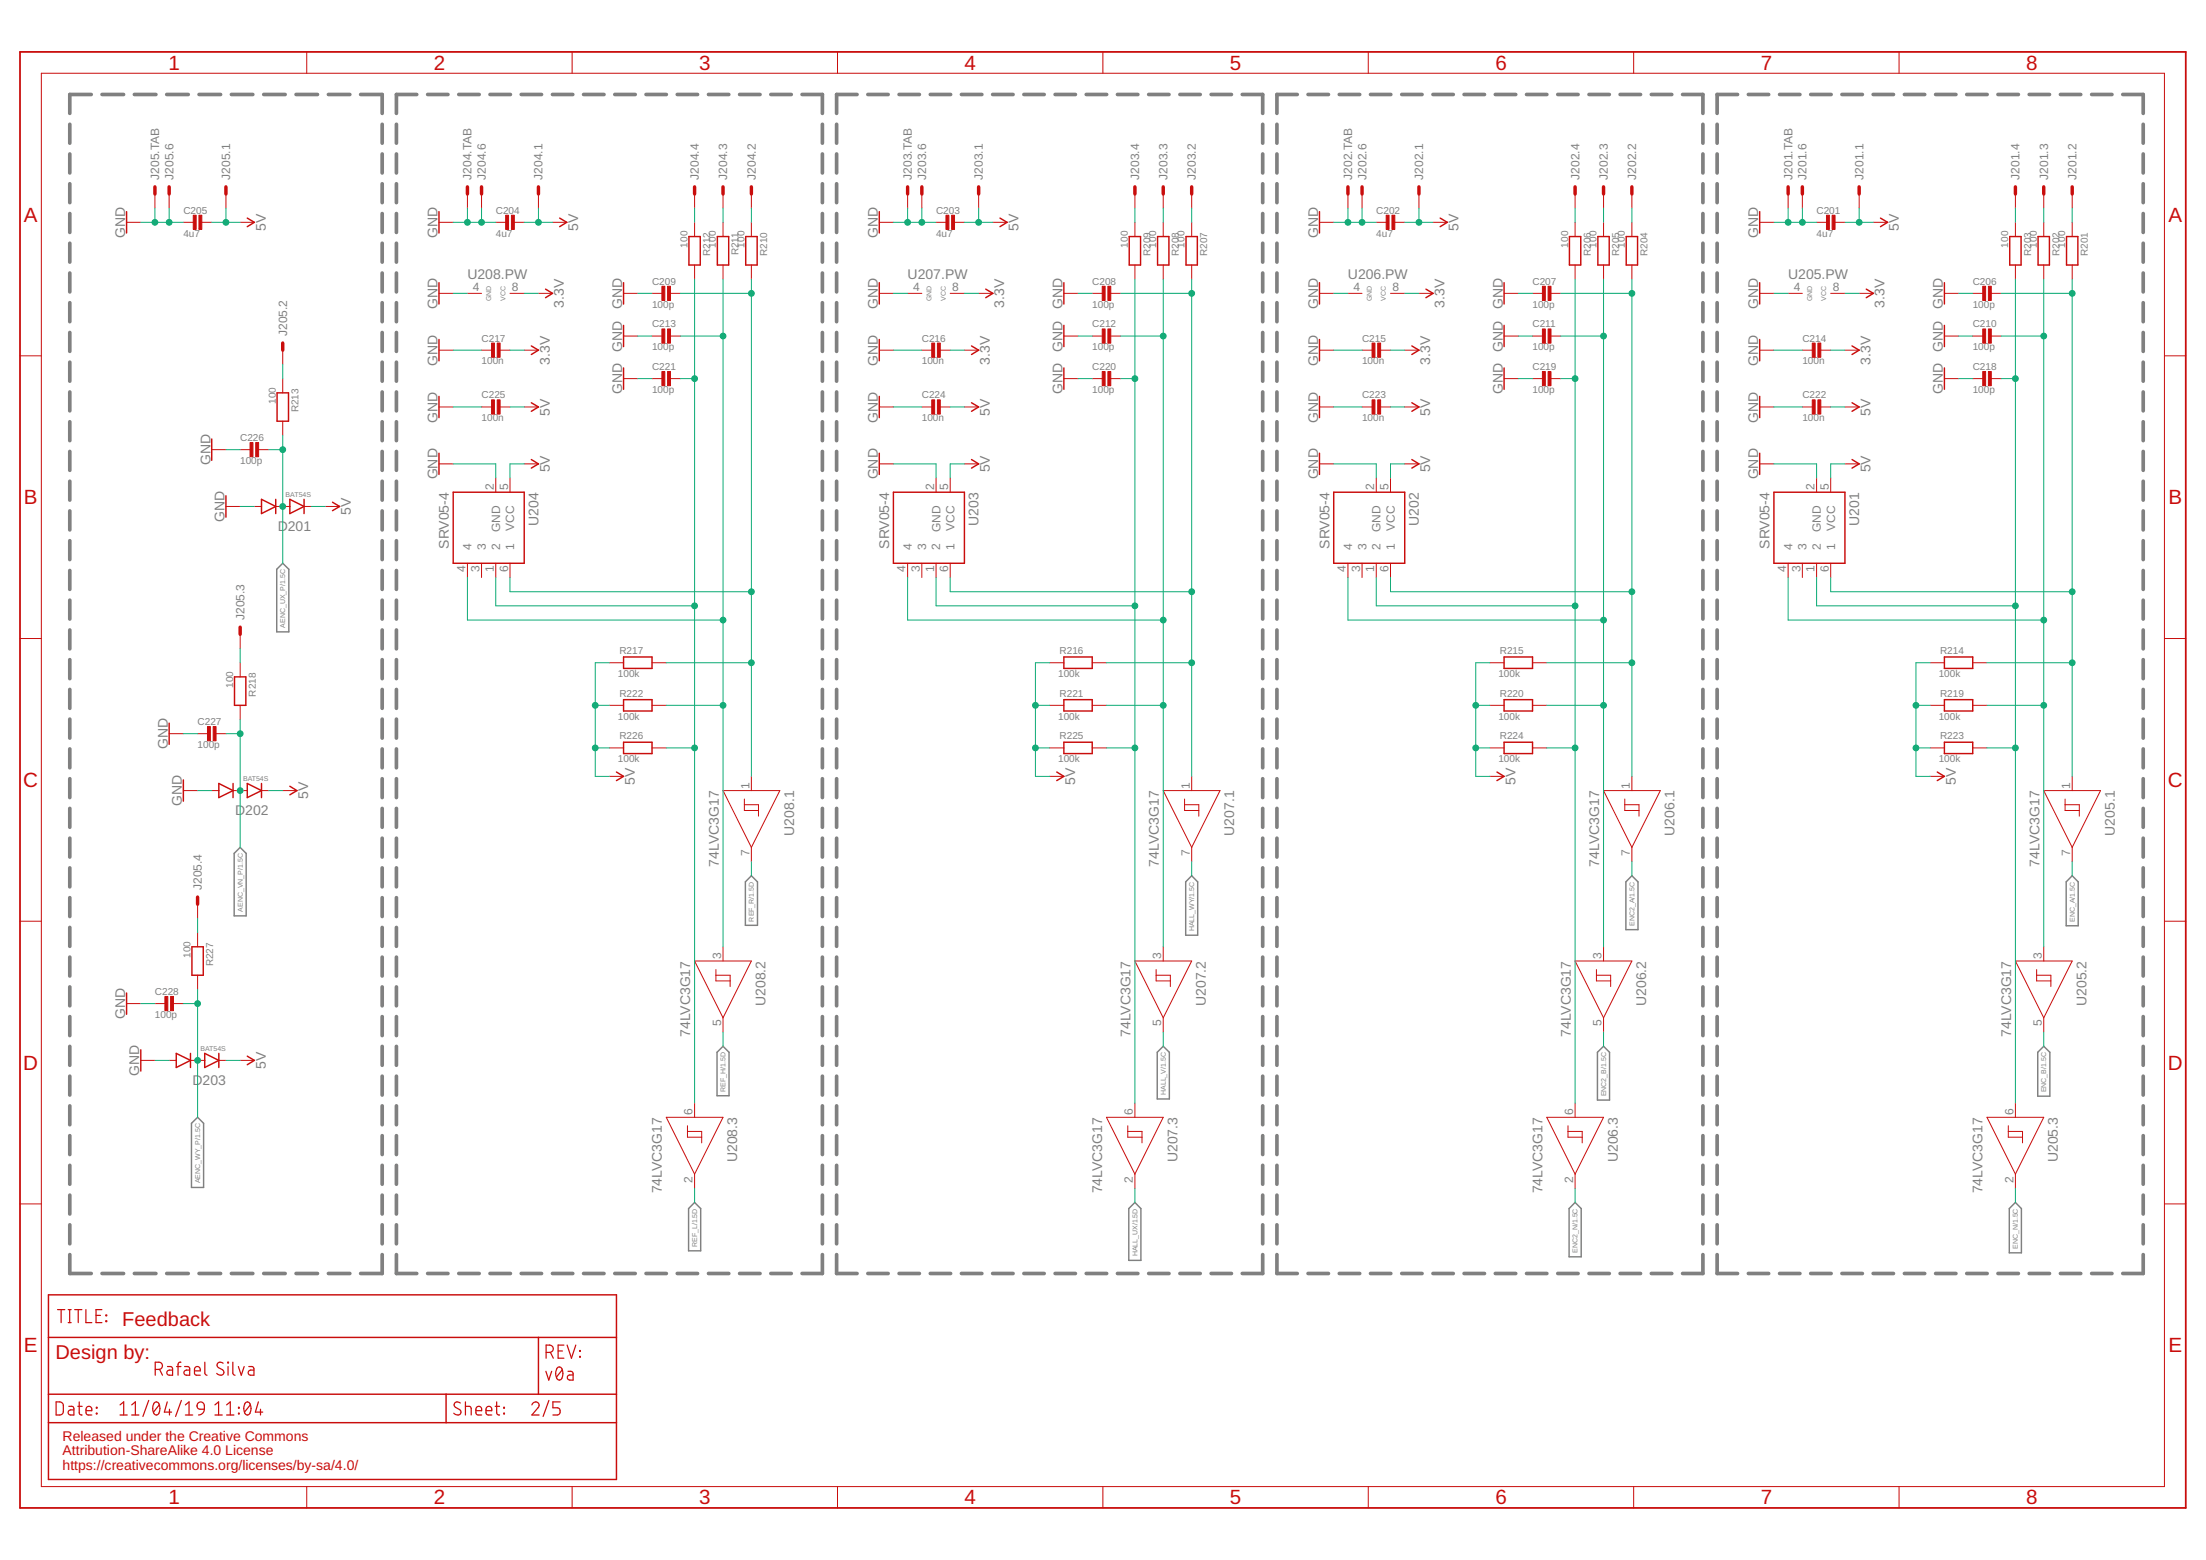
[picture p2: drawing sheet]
<svg xmlns="http://www.w3.org/2000/svg" width="420mm" height="297mm" viewBox="0 0 420 297" stroke-linecap="round" stroke-linejoin="round" font-family="sans-serif">
<defs><g id="words">
<g font-size="3.9" fill="#c90d0c">
<text x="32.1" y="13.3">1</text>
<text x="82.6" y="13.3">2</text>
<text x="133.2" y="13.3">3</text>
<text x="183.7" y="13.3">4</text>
<text x="234.3" y="13.3">5</text>
<text x="284.8" y="13.3">6</text>
<text x="335.4" y="13.3">7</text>
<text x="385.9" y="13.3">8</text>
<text x="4.6" y="42.2">A</text>
<text x="413" y="42.2">A</text>
<text x="4.6" y="96.1">B</text>
<text x="413" y="96.1">B</text>
<text x="4.4" y="149.9">C</text>
<text x="412.9" y="149.9">C</text>
<text x="4.4" y="203.7">D</text>
<text x="412.9" y="203.7">D</text>
<text x="4.6" y="257.5">E</text>
<text x="413" y="257.5">E</text>
<text x="32.1" y="286.5">1</text>
<text x="82.6" y="286.5">2</text>
<text x="133.2" y="286.5">3</text>
<text x="183.7" y="286.5">4</text>
<text x="234.3" y="286.5">5</text>
<text x="284.8" y="286.5">6</text>
<text x="335.4" y="286.5">7</text>
<text x="385.9" y="286.5">8</text>
</g>
<g font-size="3.8" fill="#c90d0c">
<text x="23.3" y="252.5">Feedback</text>
<text x="10.6" y="258.7">Design by:</text>
</g>
<g font-size="2.7" fill="#808080">
<text x="23.8" y="45.3" transform="rotate(-90 23.8 45.3)">GND</text>
<text x="50.6" y="44" transform="rotate(-90 50.6 44)">5V</text>
<text x="83.3" y="45.3" transform="rotate(-90 83.3 45.3)">GND</text>
<text x="110.1" y="44" transform="rotate(-90 110.1 44)">5V</text>
<text x="167.2" y="45.3" transform="rotate(-90 167.2 45.3)">GND</text>
<text x="194" y="44" transform="rotate(-90 194 44)">5V</text>
<text x="251" y="45.3" transform="rotate(-90 251 45.3)">GND</text>
<text x="277.8" y="44" transform="rotate(-90 277.8 44)">5V</text>
<text x="334.9" y="45.3" transform="rotate(-90 334.9 45.3)">GND</text>
<text x="361.7" y="44" transform="rotate(-90 361.7 44)">5V</text>
<text x="89" y="53.2">U208.PW</text>
<text x="172.9" y="53.2">U207.PW</text>
<text x="256.7" y="53.2">U206.PW</text>
<text x="340.6" y="53.2">U205.PW</text>
<text x="83.3" y="58.8" transform="rotate(-90 83.3 58.8)">GND</text>
<text x="107.4" y="58.6" transform="rotate(-90 107.4 58.6)">3.3V</text>
<text x="118.5" y="58.8" transform="rotate(-90 118.5 58.8)">GND</text>
<text x="167.2" y="58.8" transform="rotate(-90 167.2 58.8)">GND</text>
<text x="191.3" y="58.6" transform="rotate(-90 191.3 58.6)">3.3V</text>
<text x="202.4" y="58.8" transform="rotate(-90 202.4 58.8)">GND</text>
<text x="251" y="58.8" transform="rotate(-90 251 58.8)">GND</text>
<text x="275.1" y="58.6" transform="rotate(-90 275.1 58.6)">3.3V</text>
<text x="286.2" y="58.8" transform="rotate(-90 286.2 58.8)">GND</text>
<text x="334.9" y="58.8" transform="rotate(-90 334.9 58.8)">GND</text>
<text x="359" y="58.6" transform="rotate(-90 359 58.6)">3.3V</text>
<text x="370.1" y="58.8" transform="rotate(-90 370.1 58.8)">GND</text>
<text x="83.3" y="69.6" transform="rotate(-90 83.3 69.6)">GND</text>
<text x="104.7" y="69.4" transform="rotate(-90 104.7 69.4)">3.3V</text>
<text x="118.5" y="66.9" transform="rotate(-90 118.5 66.9)">GND</text>
<text x="167.2" y="69.6" transform="rotate(-90 167.2 69.6)">GND</text>
<text x="188.5" y="69.4" transform="rotate(-90 188.5 69.4)">3.3V</text>
<text x="202.4" y="66.9" transform="rotate(-90 202.4 66.9)">GND</text>
<text x="251" y="69.6" transform="rotate(-90 251 69.6)">GND</text>
<text x="272.4" y="69.4" transform="rotate(-90 272.4 69.4)">3.3V</text>
<text x="286.2" y="66.9" transform="rotate(-90 286.2 66.9)">GND</text>
<text x="334.9" y="69.6" transform="rotate(-90 334.9 69.6)">GND</text>
<text x="356.3" y="69.4" transform="rotate(-90 356.3 69.4)">3.3V</text>
<text x="370.1" y="66.9" transform="rotate(-90 370.1 66.9)">GND</text>
<text x="118.5" y="75.1" transform="rotate(-90 118.5 75.1)">GND</text>
<text x="202.4" y="75.1" transform="rotate(-90 202.4 75.1)">GND</text>
<text x="286.2" y="75.1" transform="rotate(-90 286.2 75.1)">GND</text>
<text x="370.1" y="75.1" transform="rotate(-90 370.1 75.1)">GND</text>
<text x="83.3" y="80.5" transform="rotate(-90 83.3 80.5)">GND</text>
<text x="104.7" y="79.1" transform="rotate(-90 104.7 79.1)">5V</text>
<text x="167.2" y="80.5" transform="rotate(-90 167.2 80.5)">GND</text>
<text x="188.5" y="79.1" transform="rotate(-90 188.5 79.1)">5V</text>
<text x="251" y="80.5" transform="rotate(-90 251 80.5)">GND</text>
<text x="272.4" y="79.1" transform="rotate(-90 272.4 79.1)">5V</text>
<text x="334.9" y="80.5" transform="rotate(-90 334.9 80.5)">GND</text>
<text x="356.3" y="79.1" transform="rotate(-90 356.3 79.1)">5V</text>
<text x="40.1" y="88.6" transform="rotate(-90 40.1 88.6)">GND</text>
<text x="104.7" y="89.9" transform="rotate(-90 104.7 89.9)">5V</text>
<text x="188.5" y="89.9" transform="rotate(-90 188.5 89.9)">5V</text>
<text x="272.4" y="89.9" transform="rotate(-90 272.4 89.9)">5V</text>
<text x="356.3" y="89.9" transform="rotate(-90 356.3 89.9)">5V</text>
<text x="83.3" y="91.3" transform="rotate(-90 83.3 91.3)">GND</text>
<text x="167.2" y="91.3" transform="rotate(-90 167.2 91.3)">GND</text>
<text x="251" y="91.3" transform="rotate(-90 251 91.3)">GND</text>
<text x="334.9" y="91.3" transform="rotate(-90 334.9 91.3)">GND</text>
<text x="42.8" y="99.4" transform="rotate(-90 42.8 99.4)">GND</text>
<text x="52.9" y="101">D201</text>
<text x="66.8" y="98.1" transform="rotate(-90 66.8 98.1)">5V</text>
<text x="102.5" y="100.1" transform="rotate(-90 102.5 100.1)">U204</text>
<text x="186.4" y="100.1" transform="rotate(-90 186.4 100.1)">U203</text>
<text x="270.2" y="100.1" transform="rotate(-90 270.2 100.1)">U202</text>
<text x="354.1" y="100.1" transform="rotate(-90 354.1 100.1)">U201</text>
<text x="85.5" y="104.5" transform="rotate(-90 85.5 104.5)">SRV05-4</text>
<text x="169.3" y="104.5" transform="rotate(-90 169.3 104.5)">SRV05-4</text>
<text x="253.2" y="104.5" transform="rotate(-90 253.2 104.5)">SRV05-4</text>
<text x="337" y="104.5" transform="rotate(-90 337 104.5)">SRV05-4</text>
<text x="31.9" y="142.7" transform="rotate(-90 31.9 142.7)">GND</text>
<text x="120.9" y="149.5" transform="rotate(-90 120.9 149.5)">5V</text>
<text x="204.8" y="149.5" transform="rotate(-90 204.8 149.5)">5V</text>
<text x="288.6" y="149.5" transform="rotate(-90 288.6 149.5)">5V</text>
<text x="372.5" y="149.5" transform="rotate(-90 372.5 149.5)">5V</text>
<text x="34.7" y="153.5" transform="rotate(-90 34.7 153.5)">GND</text>
<text x="44.8" y="155.1">D202</text>
<text x="58.7" y="152.2" transform="rotate(-90 58.7 152.2)">5V</text>
<text x="151.2" y="159.1" transform="rotate(-90 151.2 159.1)">U208.1</text>
<text x="235.1" y="159.1" transform="rotate(-90 235.1 159.1)">U207.1</text>
<text x="318.9" y="159.1" transform="rotate(-90 318.9 159.1)">U206.1</text>
<text x="402.8" y="159.1" transform="rotate(-90 402.8 159.1)">U205.1</text>
<text x="136.9" y="165" transform="rotate(-90 136.9 165)">74LVC3G17</text>
<text x="220.7" y="165" transform="rotate(-90 220.7 165)">74LVC3G17</text>
<text x="304.6" y="165" transform="rotate(-90 304.6 165)">74LVC3G17</text>
<text x="388.4" y="165" transform="rotate(-90 388.4 165)">74LVC3G17</text>
<text x="145.8" y="191.6" transform="rotate(-90 145.8 191.6)">U208.2</text>
<text x="229.7" y="191.6" transform="rotate(-90 229.7 191.6)">U207.2</text>
<text x="313.5" y="191.6" transform="rotate(-90 313.5 191.6)">U206.2</text>
<text x="397.4" y="191.6" transform="rotate(-90 397.4 191.6)">U205.2</text>
<text x="23.8" y="194.1" transform="rotate(-90 23.8 194.1)">GND</text>
<text x="131.5" y="197.5" transform="rotate(-90 131.5 197.5)">74LVC3G17</text>
<text x="215.3" y="197.5" transform="rotate(-90 215.3 197.5)">74LVC3G17</text>
<text x="299.2" y="197.5" transform="rotate(-90 299.2 197.5)">74LVC3G17</text>
<text x="383" y="197.5" transform="rotate(-90 383 197.5)">74LVC3G17</text>
<text x="50.6" y="203.5" transform="rotate(-90 50.6 203.5)">5V</text>
<text x="26.5" y="204.9" transform="rotate(-90 26.5 204.9)">GND</text>
<text x="36.7" y="206.5">D203</text>
<text x="140.4" y="221.3" transform="rotate(-90 140.4 221.3)">U208.3</text>
<text x="224.3" y="221.3" transform="rotate(-90 224.3 221.3)">U207.3</text>
<text x="308.1" y="221.3" transform="rotate(-90 308.1 221.3)">U206.3</text>
<text x="392" y="221.3" transform="rotate(-90 392 221.3)">U205.3</text>
<text x="126.1" y="227.2" transform="rotate(-90 126.1 227.2)">74LVC3G17</text>
<text x="209.9" y="227.2" transform="rotate(-90 209.9 227.2)">74LVC3G17</text>
<text x="293.8" y="227.2" transform="rotate(-90 293.8 227.2)">74LVC3G17</text>
<text x="377.6" y="227.2" transform="rotate(-90 377.6 227.2)">74LVC3G17</text>
</g>
<g font-size="2.7" fill="#c90d0c">
<text x="11.9" y="274.4">Released under the Creative Commons</text>
<text x="11.9" y="279.8">https://creativecommons.org/licenses/by-sa/4.0/</text>
<text x="11.9" y="277.1">Attribution-ShareAlike 4.0 License</text>
</g>
<g font-size="2.3" fill="#808080">
<text x="30.3" y="34.2" transform="rotate(-90 30.3 34.2)">J205.TAB</text>
<text x="33" y="34.2" transform="rotate(-90 33 34.2)">J205.6</text>
<text x="43.8" y="34.2" transform="rotate(-90 43.8 34.2)">J205.1</text>
<text x="89.8" y="34.2" transform="rotate(-90 89.8 34.2)">J204.TAB</text>
<text x="92.5" y="34.2" transform="rotate(-90 92.5 34.2)">J204.6</text>
<text x="103.4" y="34.2" transform="rotate(-90 103.4 34.2)">J204.1</text>
<text x="133.1" y="34.2" transform="rotate(-90 133.1 34.2)">J204.4</text>
<text x="138.5" y="34.2" transform="rotate(-90 138.5 34.2)">J204.3</text>
<text x="143.9" y="34.2" transform="rotate(-90 143.9 34.2)">J204.2</text>
<text x="173.7" y="34.2" transform="rotate(-90 173.7 34.2)">J203.TAB</text>
<text x="176.4" y="34.2" transform="rotate(-90 176.4 34.2)">J203.6</text>
<text x="187.2" y="34.2" transform="rotate(-90 187.2 34.2)">J203.1</text>
<text x="217" y="34.2" transform="rotate(-90 217 34.2)">J203.4</text>
<text x="222.4" y="34.2" transform="rotate(-90 222.4 34.2)">J203.3</text>
<text x="227.8" y="34.2" transform="rotate(-90 227.8 34.2)">J203.2</text>
<text x="257.5" y="34.2" transform="rotate(-90 257.5 34.2)">J202.TAB</text>
<text x="260.2" y="34.2" transform="rotate(-90 260.2 34.2)">J202.6</text>
<text x="271.1" y="34.2" transform="rotate(-90 271.1 34.2)">J202.1</text>
<text x="300.8" y="34.2" transform="rotate(-90 300.8 34.2)">J202.4</text>
<text x="306.2" y="34.2" transform="rotate(-90 306.2 34.2)">J202.3</text>
<text x="311.6" y="34.2" transform="rotate(-90 311.6 34.2)">J202.2</text>
<text x="341.4" y="34.2" transform="rotate(-90 341.4 34.2)">J201.TAB</text>
<text x="344.1" y="34.2" transform="rotate(-90 344.1 34.2)">J201.6</text>
<text x="354.9" y="34.2" transform="rotate(-90 354.9 34.2)">J201.1</text>
<text x="384.7" y="34.2" transform="rotate(-90 384.7 34.2)">J201.4</text>
<text x="390.1" y="34.2" transform="rotate(-90 390.1 34.2)">J201.3</text>
<text x="395.5" y="34.2" transform="rotate(-90 395.5 34.2)">J201.2</text>
<text x="90.1" y="55.5">4</text>
<text x="97.5" y="55.5">8</text>
<text x="173.9" y="55.5">4</text>
<text x="181.4" y="55.5">8</text>
<text x="257.8" y="55.5">4</text>
<text x="265.2" y="55.5">8</text>
<text x="341.6" y="55.5">4</text>
<text x="349.1" y="55.5">8</text>
<text x="54.7" y="64" transform="rotate(-90 54.7 64)">J205.2</text>
<text x="94.1" y="93.4" transform="rotate(-90 94.1 93.4)">2</text>
<text x="96.8" y="93.4" transform="rotate(-90 96.8 93.4)">5</text>
<text x="177.9" y="93.4" transform="rotate(-90 177.9 93.4)">2</text>
<text x="180.6" y="93.4" transform="rotate(-90 180.6 93.4)">5</text>
<text x="261.8" y="93.4" transform="rotate(-90 261.8 93.4)">2</text>
<text x="264.5" y="93.4" transform="rotate(-90 264.5 93.4)">5</text>
<text x="345.6" y="93.4" transform="rotate(-90 345.6 93.4)">2</text>
<text x="348.3" y="93.4" transform="rotate(-90 348.3 93.4)">5</text>
<text x="95.2" y="101.3" transform="rotate(-90 95.2 101.3)">GND</text>
<text x="98" y="101" transform="rotate(-90 98 101)">VCC</text>
<text x="179.1" y="101.3" transform="rotate(-90 179.1 101.3)">GND</text>
<text x="181.8" y="101" transform="rotate(-90 181.8 101)">VCC</text>
<text x="262.9" y="101.3" transform="rotate(-90 262.9 101.3)">GND</text>
<text x="265.7" y="101" transform="rotate(-90 265.7 101)">VCC</text>
<text x="346.8" y="101.3" transform="rotate(-90 346.8 101.3)">GND</text>
<text x="349.5" y="101" transform="rotate(-90 349.5 101)">VCC</text>
<text x="89.8" y="104.8" transform="rotate(-90 89.8 104.8)">4</text>
<text x="92.5" y="104.8" transform="rotate(-90 92.5 104.8)">3</text>
<text x="95.2" y="104.8" transform="rotate(-90 95.2 104.8)">2</text>
<text x="97.9" y="104.8" transform="rotate(-90 97.9 104.8)">1</text>
<text x="173.7" y="104.8" transform="rotate(-90 173.7 104.8)">4</text>
<text x="176.4" y="104.8" transform="rotate(-90 176.4 104.8)">3</text>
<text x="179.1" y="104.8" transform="rotate(-90 179.1 104.8)">2</text>
<text x="181.8" y="104.8" transform="rotate(-90 181.8 104.8)">1</text>
<text x="257.5" y="104.8" transform="rotate(-90 257.5 104.8)">4</text>
<text x="260.2" y="104.8" transform="rotate(-90 260.2 104.8)">3</text>
<text x="262.9" y="104.8" transform="rotate(-90 262.9 104.8)">2</text>
<text x="265.6" y="104.8" transform="rotate(-90 265.6 104.8)">1</text>
<text x="341.4" y="104.8" transform="rotate(-90 341.4 104.8)">4</text>
<text x="344.1" y="104.8" transform="rotate(-90 344.1 104.8)">3</text>
<text x="346.8" y="104.8" transform="rotate(-90 346.8 104.8)">2</text>
<text x="349.5" y="104.8" transform="rotate(-90 349.5 104.8)">1</text>
<text x="88.6" y="108.9" transform="rotate(-90 88.6 108.9)">4</text>
<text x="91.3" y="108.9" transform="rotate(-90 91.3 108.9)">3</text>
<text x="94.1" y="108.9" transform="rotate(-90 94.1 108.9)">1</text>
<text x="96.8" y="108.9" transform="rotate(-90 96.8 108.9)">6</text>
<text x="172.5" y="108.9" transform="rotate(-90 172.5 108.9)">4</text>
<text x="175.2" y="108.9" transform="rotate(-90 175.2 108.9)">3</text>
<text x="177.9" y="108.9" transform="rotate(-90 177.9 108.9)">1</text>
<text x="180.6" y="108.9" transform="rotate(-90 180.6 108.9)">6</text>
<text x="256.3" y="108.9" transform="rotate(-90 256.3 108.9)">4</text>
<text x="259" y="108.9" transform="rotate(-90 259 108.9)">3</text>
<text x="261.8" y="108.9" transform="rotate(-90 261.8 108.9)">1</text>
<text x="264.5" y="108.9" transform="rotate(-90 264.5 108.9)">6</text>
<text x="340.2" y="108.9" transform="rotate(-90 340.2 108.9)">4</text>
<text x="342.9" y="108.9" transform="rotate(-90 342.9 108.9)">3</text>
<text x="345.6" y="108.9" transform="rotate(-90 345.6 108.9)">1</text>
<text x="348.3" y="108.9" transform="rotate(-90 348.3 108.9)">6</text>
<text x="46.6" y="118.1" transform="rotate(-90 46.6 118.1)">J205.3</text>
<text x="142.7" y="150.2" transform="rotate(-90 142.7 150.2)">1</text>
<text x="226.6" y="150.2" transform="rotate(-90 226.6 150.2)">1</text>
<text x="310.4" y="150.2" transform="rotate(-90 310.4 150.2)">1</text>
<text x="394.3" y="150.2" transform="rotate(-90 394.3 150.2)">1</text>
<text x="142.7" y="163" transform="rotate(-90 142.7 163)">7</text>
<text x="226.6" y="163" transform="rotate(-90 226.6 163)">7</text>
<text x="310.4" y="163" transform="rotate(-90 310.4 163)">7</text>
<text x="394.3" y="163" transform="rotate(-90 394.3 163)">7</text>
<text x="38.4" y="169.5" transform="rotate(-90 38.4 169.5)">J205.4</text>
<text x="137.3" y="182.6" transform="rotate(-90 137.3 182.6)">3</text>
<text x="221.2" y="182.6" transform="rotate(-90 221.2 182.6)">3</text>
<text x="305" y="182.6" transform="rotate(-90 305 182.6)">3</text>
<text x="388.9" y="182.6" transform="rotate(-90 388.9 182.6)">3</text>
<text x="137.3" y="195.5" transform="rotate(-90 137.3 195.5)">5</text>
<text x="221.2" y="195.5" transform="rotate(-90 221.2 195.5)">5</text>
<text x="305" y="195.5" transform="rotate(-90 305 195.5)">5</text>
<text x="388.9" y="195.5" transform="rotate(-90 388.9 195.5)">5</text>
<text x="131.9" y="212.4" transform="rotate(-90 131.9 212.4)">6</text>
<text x="215.8" y="212.4" transform="rotate(-90 215.8 212.4)">6</text>
<text x="299.6" y="212.4" transform="rotate(-90 299.6 212.4)">6</text>
<text x="383.5" y="212.4" transform="rotate(-90 383.5 212.4)">6</text>
<text x="131.9" y="225.2" transform="rotate(-90 131.9 225.2)">2</text>
<text x="215.8" y="225.2" transform="rotate(-90 215.8 225.2)">2</text>
<text x="299.6" y="225.2" transform="rotate(-90 299.6 225.2)">2</text>
<text x="383.5" y="225.2" transform="rotate(-90 383.5 225.2)">2</text>
</g>
<g font-size="1.9" fill="#808080">
<text x="34.9" y="40.7">C205</text>
<text x="94.4" y="40.7">C204</text>
<text x="178.3" y="40.7">C203</text>
<text x="262.1" y="40.7">C202</text>
<text x="346" y="40.7">C201</text>
<text x="34.9" y="45">4u7</text>
<text x="94.4" y="45">4u7</text>
<text x="130.9" y="47.1" transform="rotate(-90 130.9 47.1)">100</text>
<text x="136.4" y="47.1" transform="rotate(-90 136.4 47.1)">100</text>
<text x="141.8" y="47.1" transform="rotate(-90 141.8 47.1)">100</text>
<text x="178.3" y="45">4u7</text>
<text x="214.8" y="47.1" transform="rotate(-90 214.8 47.1)">100</text>
<text x="220.2" y="47.1" transform="rotate(-90 220.2 47.1)">100</text>
<text x="225.6" y="47.1" transform="rotate(-90 225.6 47.1)">100</text>
<text x="262.1" y="45">4u7</text>
<text x="298.6" y="47.1" transform="rotate(-90 298.6 47.1)">100</text>
<text x="304.1" y="47.1" transform="rotate(-90 304.1 47.1)">100</text>
<text x="309.5" y="47.1" transform="rotate(-90 309.5 47.1)">100</text>
<text x="346" y="45">4u7</text>
<text x="382.5" y="47.1" transform="rotate(-90 382.5 47.1)">100</text>
<text x="387.9" y="47.1" transform="rotate(-90 387.9 47.1)">100</text>
<text x="393.3" y="47.1" transform="rotate(-90 393.3 47.1)">100</text>
<text x="135.3" y="48.8" transform="rotate(-90 135.3 48.8)">R212</text>
<text x="140.7" y="48.6" transform="rotate(-90 140.7 48.6)">R211</text>
<text x="146.1" y="48.8" transform="rotate(-90 146.1 48.8)">R210</text>
<text x="219.1" y="48.8" transform="rotate(-90 219.1 48.8)">R209</text>
<text x="224.5" y="48.8" transform="rotate(-90 224.5 48.8)">R208</text>
<text x="229.9" y="48.8" transform="rotate(-90 229.9 48.8)">R207</text>
<text x="303" y="48.8" transform="rotate(-90 303 48.8)">R206</text>
<text x="308.4" y="48.8" transform="rotate(-90 308.4 48.8)">R205</text>
<text x="313.8" y="48.8" transform="rotate(-90 313.8 48.8)">R204</text>
<text x="386.8" y="48.8" transform="rotate(-90 386.8 48.8)">R203</text>
<text x="392.2" y="48.8" transform="rotate(-90 392.2 48.8)">R202</text>
<text x="397.6" y="48.8" transform="rotate(-90 397.6 48.8)">R201</text>
<text x="124.2" y="58.6">100p</text>
<text x="124.2" y="54.2">C209</text>
<text x="208" y="58.6">100p</text>
<text x="208" y="54.2">C208</text>
<text x="291.9" y="58.6">100p</text>
<text x="291.9" y="54.2">C207</text>
<text x="375.7" y="58.6">100p</text>
<text x="375.7" y="54.2">C206</text>
<text x="91.7" y="65.1">C217</text>
<text x="124.2" y="62.4">C213</text>
<text x="175.6" y="65.1">C216</text>
<text x="208" y="62.4">C212</text>
<text x="259.4" y="65.1">C215</text>
<text x="291.9" y="62.4">C211</text>
<text x="343.3" y="65.1">C214</text>
<text x="375.7" y="62.4">C210</text>
<text x="91.7" y="69.4">100n</text>
<text x="124.2" y="66.7">100p</text>
<text x="124.2" y="70.5">C221</text>
<text x="175.6" y="69.4">100n</text>
<text x="208" y="66.7">100p</text>
<text x="208" y="70.5">C220</text>
<text x="259.4" y="69.4">100n</text>
<text x="291.9" y="66.7">100p</text>
<text x="291.9" y="70.5">C219</text>
<text x="343.3" y="69.4">100n</text>
<text x="375.7" y="66.7">100p</text>
<text x="375.7" y="70.5">C218</text>
<text x="52.5" y="76.9" transform="rotate(-90 52.5 76.9)">100</text>
<text x="91.7" y="75.9">C225</text>
<text x="124.2" y="74.8">100p</text>
<text x="175.6" y="75.9">C224</text>
<text x="208" y="74.8">100p</text>
<text x="259.4" y="75.9">C223</text>
<text x="291.9" y="74.8">100p</text>
<text x="343.3" y="75.9">C222</text>
<text x="375.7" y="74.8">100p</text>
<text x="45.7" y="84">C226</text>
<text x="56.8" y="78.5" transform="rotate(-90 56.8 78.5)">R213</text>
<text x="91.7" y="80.2">100n</text>
<text x="175.6" y="80.2">100n</text>
<text x="259.4" y="80.2">100n</text>
<text x="343.3" y="80.2">100n</text>
<text x="45.7" y="88.3">100p</text>
<text x="118" y="124.6">R217</text>
<text x="201.8" y="124.6">R216</text>
<text x="285.7" y="124.6">R215</text>
<text x="369.5" y="124.6">R214</text>
<text x="44.4" y="131" transform="rotate(-90 44.4 131)">100</text>
<text x="117.7" y="128.9">100k</text>
<text x="201.5" y="128.9">100k</text>
<text x="285.4" y="128.9">100k</text>
<text x="369.2" y="128.9">100k</text>
<text x="48.7" y="132.6" transform="rotate(-90 48.7 132.6)">R218</text>
<text x="117.7" y="137">100k</text>
<text x="118" y="132.7">R222</text>
<text x="201.5" y="137">100k</text>
<text x="201.8" y="132.7">R221</text>
<text x="285.4" y="137">100k</text>
<text x="285.7" y="132.7">R220</text>
<text x="369.2" y="137">100k</text>
<text x="369.5" y="132.7">R219</text>
<text x="37.6" y="142.4">100p</text>
<text x="37.6" y="138.1">C227</text>
<text x="118" y="140.8">R226</text>
<text x="201.8" y="140.8">R225</text>
<text x="285.7" y="140.8">R224</text>
<text x="369.5" y="140.8">R223</text>
<text x="117.7" y="145.1">100k</text>
<text x="201.5" y="145.1">100k</text>
<text x="285.4" y="145.1">100k</text>
<text x="369.2" y="145.1">100k</text>
<text x="36.3" y="182.4" transform="rotate(-90 36.3 182.4)">100</text>
<text x="40.6" y="184" transform="rotate(-90 40.6 184)">R227</text>
<text x="29.5" y="189.5">C228</text>
<text x="29.5" y="193.8">100p</text>
</g>
<g font-size="1.3" fill="#808080">
<text x="93.6" y="57.3" transform="rotate(-90 93.6 57.3)">GND</text>
<text x="96.3" y="57.3" transform="rotate(-90 96.3 57.3)">VCC</text>
<text x="177.4" y="57.3" transform="rotate(-90 177.4 57.3)">GND</text>
<text x="180.1" y="57.3" transform="rotate(-90 180.1 57.3)">VCC</text>
<text x="261.3" y="57.3" transform="rotate(-90 261.3 57.3)">GND</text>
<text x="264" y="57.3" transform="rotate(-90 264 57.3)">VCC</text>
<text x="345.1" y="57.3" transform="rotate(-90 345.1 57.3)">GND</text>
<text x="347.8" y="57.3" transform="rotate(-90 347.8 57.3)">VCC</text>
<text x="54.4" y="94.7">BAT54S</text>
<text x="54.3" y="119.5" transform="rotate(-90 54.3 119.5)">AENC_UX_P/1.5C</text>
<text x="46.3" y="148.8">BAT54S</text>
<text x="46.2" y="173.6" transform="rotate(-90 46.2 173.6)">AENC_VN_P/1.5C</text>
<text x="143.6" y="175.5" transform="rotate(-90 143.6 175.5)">REF_R/1.5D</text>
<text x="227.4" y="177.3" transform="rotate(-90 227.4 177.3)">HALL_WY/1.5C</text>
<text x="311.3" y="176.3" transform="rotate(-90 311.3 176.3)">ENC2_A/1.5C</text>
<text x="395.1" y="175.5" transform="rotate(-90 395.1 175.5)">ENC_A/1.5C</text>
<text x="38.2" y="200.2">BAT54S</text>
<text x="138.2" y="207.9" transform="rotate(-90 138.2 207.9)">REF_H/1.5D</text>
<text x="222" y="208.5" transform="rotate(-90 222 208.5)">HALL_V/1.5C</text>
<text x="305.9" y="208.7" transform="rotate(-90 305.9 208.7)">ENC2_B/1.5C</text>
<text x="389.7" y="208" transform="rotate(-90 389.7 208)">ENC_B/1.5C</text>
<text x="38.1" y="225.3" transform="rotate(-90 38.1 225.3)">AENC_WY_P/1.5C</text>
<text x="132.8" y="237.5" transform="rotate(-90 132.8 237.5)">REF_L/1.5D</text>
<text x="216.6" y="239.2" transform="rotate(-90 216.6 239.2)">HALL_UX/1.5D</text>
<text x="300.5" y="238.6" transform="rotate(-90 300.5 238.6)">ENC2_N/1.5C</text>
<text x="384.3" y="237.8" transform="rotate(-90 384.3 237.8)">ENC_N/1.5C</text>
</g>
</g></defs>
<g fill="none" stroke="#808080" stroke-width=".7">
<path d="M17.4 18h-4.1v3.6M19.4 18h4.1M25.6 18h4.1M31.7 18h4.2M37.9 18h4.1M44.1 18h4.1M50.2 18h4.1M56.4 18h4.1M62.5 18h4.1M68.7 18h4.1v3.6M79.4 18h-3.9v3.6M81.4 18h3.9"/>
<path d="M87.4 18h3.9M93.3 18h3.9M99.3 18h3.8M105.2 18h3.9M111.1 18h3.9M117.1 18h3.9M123 18h3.9M129 18h3.9M134.9 18h3.9M140.9 18h3.9M146.8 18h3.9M152.8 18h3.8v3.6"/>
<path d="M163.2 18h-3.9v3.6M165.3 18h3.9M171.2 18h3.9M177.2 18h3.9M183.1 18h3.9M189.1 18h3.9M195 18h3.9M201 18h3.8M206.9 18h3.9M212.8 18h3.9M218.8 18h3.9M224.7 18h3.9"/>
<path d="M230.7 18h3.8M236.6 18h3.9v3.6M247.1 18h-3.9v3.6M249.1 18h3.9M255.1 18h3.9M261 18h3.9M267 18h3.8M272.9 18h3.9M278.8 18h3.9M284.8 18h3.9M290.7 18h3.9M296.7 18h3.9"/>
<path d="M302.6 18h3.9M308.6 18h3.9M314.5 18h3.9M320.5 18h3.8v3.6M330.9 18h-3.9v3.6M333 18h3.9M338.9 18h3.9M344.9 18h3.9M350.8 18h3.9M356.8 18h3.8M362.7 18h3.9M368.7 18h3.8"/>
<path d="M374.6 18h3.9M380.5 18h3.9M386.5 18h3.9M392.4 18h3.9M398.4 18h3.9M404.3 18h3.9v3.6M13.3 23.7v3.6M13.3 29.3v3.6M13.3 35v3.6M72.8 23.7v3.6M72.8 29.3v3.6M72.8 35v3.6"/>
<path d="M75.5 23.7v3.6M75.5 29.3v3.6M75.5 35v3.6M156.6 23.7v3.6M156.6 29.3v3.6M156.6 35v3.6M159.3 23.7v3.6M159.3 29.3v3.6M159.3 35v3.6M240.5 23.7v3.6M240.5 29.3v3.6M240.5 35v3.6"/>
<path d="M243.2 23.7v3.6M243.2 29.3v3.6M243.2 35v3.6M324.3 23.7v3.6M324.3 29.3v3.6M324.3 35v3.6M327 23.7v3.6M327 29.3v3.6M327 35v3.6M408.2 23.7v3.6M408.2 29.3v3.6M408.2 35v3.6"/>
<path d="M13.3 40.7v3.6M13.3 46.3v3.6M13.3 52v3.6M13.3 57.6v3.7M72.8 40.7v3.6M72.8 46.3v3.6M72.8 52v3.6M72.8 57.6v3.7M75.5 40.7v3.6M75.5 46.3v3.6M75.5 52v3.6M75.5 57.6v3.7"/>
<path d="M156.6 40.7v3.6M156.6 46.3v3.6M156.6 52v3.6M156.6 57.6v3.7M159.3 40.7v3.6M159.3 46.3v3.6M159.3 52v3.6M159.3 57.6v3.7M240.5 40.7v3.6M240.5 46.3v3.6M240.5 52v3.6M240.5 57.6v3.7"/>
<path d="M243.2 40.7v3.6M243.2 46.3v3.6M243.2 52v3.6M243.2 57.6v3.7M324.3 40.7v3.6M324.3 46.3v3.6M324.3 52v3.6M324.3 57.6v3.7M327 40.7v3.6M327 46.3v3.6M327 52v3.6M327 57.6v3.7"/>
<path d="M408.2 40.7v3.6M408.2 46.3v3.6M408.2 52v3.6M408.2 57.6v3.7M13.3 63.3v3.6M13.3 69v3.6M13.3 74.6v3.6M72.8 63.3v3.6M72.8 69v3.6M72.8 74.6v3.6M75.5 63.3v3.6M75.5 69v3.6"/>
<path d="M75.5 74.6v3.6M156.6 63.3v3.6M156.6 69v3.6M156.6 74.6v3.6M159.3 63.3v3.6M159.3 69v3.6M159.3 74.6v3.6M240.5 63.3v3.6M240.5 69v3.6M240.5 74.6v3.6M243.2 63.3v3.6M243.2 69v3.6"/>
<path d="M243.2 74.6v3.6M324.3 63.3v3.6M324.3 69v3.6M324.3 74.6v3.6M327 63.3v3.6M327 69v3.6M327 74.6v3.6M408.2 63.3v3.6M408.2 69v3.6M408.2 74.6v3.6M13.3 80.3v3.6M13.3 86v3.6"/>
<path d="M13.3 91.6v3.6M13.3 97.3v3.6M72.8 80.3v3.6M72.8 86v3.6M72.8 91.6v3.6M72.8 97.3v3.6M75.5 80.3v3.6M75.5 86v3.6M75.5 91.6v3.6M75.5 97.3v3.6M156.6 80.3v3.6M156.6 86v3.6"/>
<path d="M156.6 91.6v3.6M156.6 97.3v3.6M159.3 80.3v3.6M159.3 86v3.6M159.3 91.6v3.6M159.3 97.3v3.6M240.5 80.3v3.6M240.5 86v3.6M240.5 91.6v3.6M240.5 97.3v3.6M243.2 80.3v3.6M243.2 86v3.6"/>
<path d="M243.2 91.6v3.6M243.2 97.3v3.6M324.3 80.3v3.6M324.3 86v3.6M324.3 91.6v3.6M324.3 97.3v3.6M327 80.3v3.6M327 86v3.6M327 91.6v3.6M327 97.3v3.6M408.2 80.3v3.6M408.2 86v3.6"/>
<path d="M408.2 91.6v3.6M408.2 97.3v3.6M13.3 103v3.6M13.3 108.6v3.6M13.3 114.3v3.6M13.3 120v3.5M72.8 103v3.6M72.8 108.6v3.6M72.8 114.3v3.6M72.8 120v3.5M75.5 103v3.6M75.5 108.6v3.6"/>
<path d="M75.5 114.3v3.6M75.5 120v3.5M156.6 103v3.6M156.6 108.6v3.6M156.6 114.3v3.6M156.6 120v3.5M159.3 103v3.6M159.3 108.6v3.6M159.3 114.3v3.6M159.3 120v3.5M240.5 103v3.6M240.5 108.6v3.6"/>
<path d="M240.5 114.3v3.6M240.5 120v3.5M243.2 103v3.6M243.2 108.6v3.6M243.2 114.3v3.6M243.2 120v3.5M324.3 103v3.6M324.3 108.6v3.6M324.3 114.3v3.6M324.3 120v3.5M327 103v3.6M327 108.6v3.6"/>
<path d="M327 114.3v3.6M327 120v3.5M408.2 103v3.6M408.2 108.6v3.6M408.2 114.3v3.6M408.2 120v3.5M13.3 125.6v3.6M13.3 131.3v3.6M13.3 136.9v3.6M72.8 125.6v3.6M72.8 131.3v3.6M72.8 136.9v3.6"/>
<path d="M75.5 125.6v3.6M75.5 131.3v3.6M75.5 136.9v3.6M156.6 125.6v3.6M156.6 131.3v3.6M156.6 136.9v3.6M159.3 125.6v3.6M159.3 131.3v3.6M159.3 136.9v3.6M240.5 125.6v3.6M240.5 131.3v3.6M240.5 136.9v3.6"/>
<path d="M243.2 125.6v3.6M243.2 131.3v3.6M243.2 136.9v3.6M324.3 125.6v3.6M324.3 131.3v3.6M324.3 136.9v3.6M327 125.6v3.6M327 131.3v3.6M327 136.9v3.6M408.2 125.6v3.6M408.2 131.3v3.6M408.2 136.9v3.6"/>
<path d="M13.3 142.6v3.6M13.3 148.3v3.6M13.3 153.9v3.6M13.3 159.6v3.6M72.8 142.6v3.6M72.8 148.3v3.6M72.8 153.9v3.6M72.8 159.6v3.6M75.5 142.6v3.6M75.5 148.3v3.6M75.5 153.9v3.6M75.5 159.6v3.6"/>
<path d="M156.6 142.6v3.6M156.6 148.3v3.6M156.6 153.9v3.6M156.6 159.6v3.6M159.3 142.6v3.6M159.3 148.3v3.6M159.3 153.9v3.6M159.3 159.6v3.6M240.5 142.6v3.6M240.5 148.3v3.6M240.5 153.9v3.6M240.5 159.6v3.6"/>
<path d="M243.2 142.6v3.6M243.2 148.3v3.6M243.2 153.9v3.6M243.2 159.6v3.6M324.3 142.6v3.6M324.3 148.3v3.6M324.3 153.9v3.6M324.3 159.6v3.6M327 142.6v3.6M327 148.3v3.6M327 153.9v3.6M327 159.6v3.6"/>
<path d="M408.2 142.6v3.6M408.2 148.3v3.6M408.2 153.9v3.6M408.2 159.6v3.6M13.3 165.2v3.7M13.3 170.9v3.6M13.3 176.6v3.6M72.8 165.2v3.7M72.8 170.9v3.6M72.8 176.6v3.6M75.5 165.2v3.7M75.5 170.9v3.6"/>
<path d="M75.5 176.6v3.6M156.6 165.2v3.7M156.6 170.9v3.6M156.6 176.6v3.6M159.3 165.2v3.7M159.3 170.9v3.6M159.3 176.6v3.6M240.5 165.2v3.7M240.5 170.9v3.6M240.5 176.6v3.6M243.2 165.2v3.7M243.2 170.9v3.6"/>
<path d="M243.2 176.6v3.6M324.3 165.2v3.7M324.3 170.9v3.6M324.3 176.6v3.6M327 165.2v3.7M327 170.9v3.6M327 176.6v3.6M408.2 165.2v3.7M408.2 170.9v3.6M408.2 176.6v3.6M13.3 182.2v3.6M13.3 187.9v3.6"/>
<path d="M13.3 193.6v3.6M13.3 199.2v3.6M72.8 182.2v3.6M72.8 187.9v3.6M72.8 193.6v3.6M72.8 199.2v3.6M75.5 182.2v3.6M75.5 187.9v3.6M75.5 193.6v3.6M75.5 199.2v3.6M156.6 182.2v3.6M156.6 187.9v3.6"/>
<path d="M156.6 193.6v3.6M156.6 199.2v3.6M159.3 182.2v3.6M159.3 187.9v3.6M159.3 193.6v3.6M159.3 199.2v3.6M240.5 182.2v3.6M240.5 187.9v3.6M240.5 193.6v3.6M240.5 199.2v3.6M243.2 182.2v3.6M243.2 187.9v3.6"/>
<path d="M243.2 193.6v3.6M243.2 199.2v3.6M324.3 182.2v3.6M324.3 187.9v3.6M324.3 193.6v3.6M324.3 199.2v3.6M327 182.2v3.6M327 187.9v3.6M327 193.6v3.6M327 199.2v3.6M408.2 182.2v3.6M408.2 187.9v3.6"/>
<path d="M408.2 193.6v3.6M408.2 199.2v3.6M13.3 204.9v3.6M13.3 210.6v3.6M13.3 216.2v3.6M72.8 204.9v3.6M72.8 210.6v3.6M72.8 216.2v3.6M75.5 204.9v3.6M75.5 210.6v3.6M75.5 216.2v3.6M156.6 204.9v3.6"/>
<path d="M156.6 210.6v3.6M156.6 216.2v3.6M159.3 204.9v3.6M159.3 210.6v3.6M159.3 216.2v3.6M240.5 204.9v3.6M240.5 210.6v3.6M240.5 216.2v3.6M243.2 204.9v3.6M243.2 210.6v3.6M243.2 216.2v3.6M324.3 204.9v3.6"/>
<path d="M324.3 210.6v3.6M324.3 216.2v3.6M327 204.9v3.6M327 210.6v3.6M327 216.2v3.6M408.2 204.9v3.6M408.2 210.6v3.6M408.2 216.2v3.6M13.3 238.9v3.6h4.1M13.3 221.9v3.6M13.3 227.6v3.6M13.3 233.2v3.6"/>
<path d="M72.8 238.9v3.6h-4.1M72.8 221.9v3.6M72.8 227.6v3.6M72.8 233.2v3.6M75.5 238.9v3.6h3.9M75.5 221.9v3.6M75.5 227.6v3.6M75.5 233.2v3.6M156.6 238.9v3.6h-3.8M156.6 221.9v3.6M156.6 227.6v3.6M156.6 233.2v3.6"/>
<path d="M159.3 238.9v3.6h3.9M159.3 221.9v3.6M159.3 227.6v3.6M159.3 233.2v3.6M240.5 238.9v3.6h-3.9M240.5 221.9v3.6M240.5 227.6v3.6M240.5 233.2v3.6M243.2 238.9v3.6h3.9M243.2 221.9v3.6M243.2 227.6v3.6M243.2 233.2v3.6"/>
<path d="M324.3 238.9v3.6h-3.8M324.3 221.9v3.6M324.3 227.6v3.6M324.3 233.2v3.6M327 238.9v3.6h3.9M327 221.9v3.6M327 227.6v3.6M327 233.2v3.6M408.2 221.9v3.6M408.2 227.6v3.6M408.2 233.2v3.6M408.2 238.9v3.6h-3.9"/>
<path d="M19.4 242.5h4.1M25.6 242.5h4.1M31.7 242.5h4.2M37.9 242.5h4.1M44.1 242.5h4.1M50.2 242.5h4.1M56.4 242.5h4.1M62.5 242.5h4.1M81.4 242.5h3.9M87.4 242.5h3.9M93.3 242.5h3.9M99.3 242.5h3.8"/>
<path d="M105.2 242.5h3.9M111.1 242.5h3.9M117.1 242.5h3.9M123 242.5h3.9M129 242.5h3.9M134.9 242.5h3.9M140.9 242.5h3.9M146.8 242.5h3.9M165.3 242.5h3.9M171.2 242.5h3.9M177.2 242.5h3.9M183.1 242.5h3.9"/>
<path d="M189.1 242.5h3.9M195 242.5h3.9M201 242.5h3.8M206.9 242.5h3.9M212.8 242.5h3.9M218.8 242.5h3.9M224.7 242.5h3.9M230.7 242.5h3.8M249.1 242.5h3.9M255.1 242.5h3.9M261 242.5h3.9M267 242.5h3.8"/>
<path d="M272.9 242.5h3.9M278.8 242.5h3.9M284.8 242.5h3.9M290.7 242.5h3.9M296.7 242.5h3.9M302.6 242.5h3.9M308.6 242.5h3.9M314.5 242.5h3.9M333 242.5h3.9M338.9 242.5h3.9M344.9 242.5h3.9M350.8 242.5h3.9"/>
<path d="M356.8 242.5h3.8M362.7 242.5h3.9M368.7 242.5h3.8M374.6 242.5h3.9M380.5 242.5h3.9M386.5 242.5h3.9M392.4 242.5h3.9M398.4 242.5h3.9"/>
</g>
<g fill="none" stroke="#808080" stroke-width=".28">
<path d="M53.8 107.3l1.2 1.1v11.9h-2.3v-11.9zM45.7 161.4l1.2 1.1v11.9h-2.3v-11.9zM143.1 166.8l1.2 1.1v8.3h-2.3v-8.3zM227 166.8l1.1 1.1v10.2h-2.3v-10.2zM310.8 166.8l1.2 1.1v9.1h-2.3v-9.1zM394.7 166.8l1.1 1.1v8.4h-2.3v-8.4zM137.7 199.2l1.2 1.2v8.2h-2.3v-8.2zM221.6 199.2l1.1 1.2v8.9h-2.3v-8.9zM389.3 199.2l1.1 1.2v8.3h-2.3v-8.3zM36.5 213.9l1.1-1.2 1.2 1.2v12.2h-2.3zM304.2 200.4l1.2-1.2 1.2 1.2v9.1h-2.4zM132.3 229l1.2 1.1v8.1h-2.4v-8.1z"/>
<path d="M216.2 229l1.1 1.1v9.9h-2.3v-9.9zM300 229l1.2 1.1v9.2h-2.3v-9.2zM383.9 229l1.1 1.1v8.4h-2.3v-8.4z"/>
</g>
<path d="M3.8 9.9h412.5v277.2h-412.5z" fill="none" stroke="#c90d0c" stroke-width=".34"/>
<g fill="none" stroke="#c90d0c" stroke-width=".19">
<path d="M7.9 13.9h404.3v269.2h-404.3zM58.4 9.9v4M109 9.9v4M159.5 9.9v4M210.1 9.9v4M260.6 9.9v4M311.1 9.9v4M361.7 9.9v4M29.5 36.9v2.7M32.2 36.9v2.7M43 36.9v2.7M89 36.9v2.7"/>
<path d="M91.7 36.9v2.7M102.6 36.9v2.7M132.3 36.9v2.7M137.7 36.9v2.7M143.1 36.9v2.7M172.9 36.9v2.7M175.6 36.9v2.7M186.4 36.9v2.7M216.2 36.9v2.7M221.6 36.9v2.7M227 36.9v2.7M256.7 36.9v2.7"/>
<path d="M259.4 36.9v2.7M270.3 36.9v2.7M300 36.9v2.7M305.4 36.9v2.7M310.8 36.9v2.7M340.6 36.9v2.7M343.3 36.9v2.7M354.1 36.9v2.7M383.9 36.9v2.7M389.3 36.9v2.7M394.7 36.9v2.7M24.1 42.3h2.7"/>
<path d="M34.9 42.3h2.2M38.2 42.3h2.1M45.7 42.3h2.8M83.6 55.9h2.7M83.6 42.3h2.7M89 55.9h2.7M94.4 42.3h2.2M97.1 55.9h2.7M97.7 42.3h2.1M102.6 55.9h2.6M105.2 42.3h2.7M118.8 55.9h2.7"/>
<path d="M124.2 55.9h2.1M127.4 55.9h2.2M132.3 42.3v2.7M132.3 50.5v2.6M137.7 42.3v2.7M137.7 50.5v2.6M143.1 42.3v2.7M143.1 50.5v2.6M167.5 55.9h2.7M167.5 42.3h2.7M172.9 55.9h2.7M178.3 42.3h2.1"/>
<path d="M181 55.9h2.7M181.5 42.3h2.2M186.4 55.9h2.7M189.1 42.3h2.7M202.6 55.9h2.7M208 55.9h2.2M211.3 55.9h2.1M216.2 42.3v2.7M216.2 50.5v2.6M221.6 42.3v2.7M221.6 50.5v2.6M227 42.3v2.7"/>
<path d="M227 50.5v2.6M251.3 55.9h2.7M251.3 42.3h2.7M256.7 55.9h2.7M262.1 42.3h2.2M264.8 55.9h2.7M265.4 42.3h2.1M270.3 55.9h2.6M272.9 42.3h2.8M286.5 55.9h2.7M291.9 55.9h2.1M295.1 55.9h2.2"/>
<path d="M300 42.3v2.7M300 50.5v2.6M305.4 42.3v2.7M305.4 50.5v2.6M310.8 42.3v2.7M310.8 50.5v2.6M335.2 55.9h2.7M335.2 42.3h2.7M340.6 55.9h2.7M346 42.3h2.1M348.7 55.9h2.7M349.2 42.3h2.2"/>
<path d="M354.1 55.9h2.7M356.8 42.3h2.7M370.3 55.9h2.7M375.7 55.9h2.2M379 55.9h2.1M383.9 42.3v2.7M383.9 50.5v2.6M389.3 42.3v2.7M389.3 50.5v2.6M394.7 42.3v2.7M394.7 50.5v2.6M3.8 67.8h4.1"/>
<path d="M53.8 66.7v2.7M53.8 72.1v2.7M83.6 77.5h2.7M83.6 66.7h2.7M91.7 77.5h2.2M91.7 66.7h2.2M95 77.5h2.1M95 66.7h2.1M99.8 77.5h2.8M99.8 66.7h2.8M118.8 64h2.7M118.8 72.1h2.7"/>
<path d="M124.2 64h2.1M124.2 72.1h2.1M127.4 64h2.2M127.4 72.1h2.2M167.5 77.5h2.7M167.5 66.7h2.7M175.6 77.5h2.1M175.6 66.7h2.1M178.8 77.5h2.2M178.8 66.7h2.2M183.7 77.5h2.7M183.7 66.7h2.7"/>
<path d="M202.6 64h2.7M202.6 72.1h2.7M208 64h2.2M208 72.1h2.2M211.3 64h2.1M211.3 72.1h2.1M251.3 77.5h2.7M251.3 66.7h2.7M259.4 77.5h2.2M259.4 66.7h2.2M262.7 77.5h2.1M262.7 66.7h2.1"/>
<path d="M267.5 77.5h2.8M267.5 66.7h2.8M286.5 64h2.7M286.5 72.1h2.7M291.9 64h2.1M291.9 72.1h2.1M295.1 64h2.2M295.1 72.1h2.2M335.2 77.5h2.7M335.2 66.7h2.7M343.3 77.5h2.1M343.3 66.7h2.1"/>
<path d="M346.5 77.5h2.2M346.5 66.7h2.2M351.4 77.5h2.7M351.4 66.7h2.7M370.3 64h2.7M370.3 72.1h2.7M375.7 64h2.2M375.7 72.1h2.2M379 64h2.1M379 72.1h2.1M412.2 67.8h4.1M40.3 85.6h2.7"/>
<path d="M43 96.4h2.7M45.7 85.6h2.2M48.5 96.4h1.3M49 85.6h2.2M52.5 96.4h2.7M53.8 80.2v2.7M57.9 96.4h1.4M62 96.4h2.7M83.6 88.3h2.7M94.4 91v2.7M97.1 91v2.7M99.8 88.3h2.8"/>
<path d="M167.5 88.3h2.7M178.3 91v2.7M181 91v2.7M183.7 88.3h2.7M251.3 88.3h2.7M262.1 91v2.7M264.8 91v2.7M267.5 88.3h2.8M335.2 88.3h2.7M346 91v2.7M348.7 91v2.7M351.4 88.3h2.7"/>
<path d="M89 107.3v2.7M91.7 107.3v2.7M94.4 107.3v2.7M97.1 107.3v2.7M172.9 107.3v2.7M175.6 107.3v2.7M178.3 107.3v2.7M181 107.3v2.7M256.7 107.3v2.7M259.4 107.3v2.7M262.1 107.3v2.7M264.8 107.3v2.7"/>
<path d="M340.6 107.3v2.7M343.3 107.3v2.7M346 107.3v2.7M348.7 107.3v2.7M3.8 121.6h4.1M32.2 139.7h2.7M37.6 139.7h2.2M40.9 139.7h2.1M45.7 120.8v2.7M45.7 126.2v2.7M45.7 134.3v2.7M116.1 126.2h2.7"/>
<path d="M116.1 134.3h2.7M124.2 126.2h2.7M124.2 134.3h2.7M199.9 126.2h2.7M199.9 134.3h2.7M208 126.2h2.7M208 134.3h2.7M283.8 126.2h2.7M283.8 134.3h2.7M291.9 126.2h2.7M291.9 134.3h2.7M367.6 126.2h2.7"/>
<path d="M367.6 134.3h2.7M375.7 126.2h2.7M375.7 134.3h2.7M412.2 121.6h4.1M34.9 150.5h2.7M40.3 150.5h1.4M44.4 150.5h2.7M49.8 150.5h1.4M53.8 150.5h2.8M116.1 142.4h2.7M116.1 147.8h2.7M124.2 142.4h2.7"/>
<path d="M137.7 150.5h10.8l-5.4 10.9zM141.8 153.2h2.7v2.2M141.8 152.1v2.2h2.7M143.1 147.8v2.7M199.9 142.4h2.7M199.9 147.8h2.7M208 142.4h2.7M221.6 150.5h10.8l-5.4 10.9zM225.6 153.2h2.7v2.2M225.6 152.1v2.2h2.7M227 147.8v2.7M283.8 142.4h2.7"/>
<path d="M283.8 147.8h2.7M291.9 142.4h2.7M305.4 150.5h10.8l-5.4 10.9zM309.5 153.2h2.7v2.2M309.5 152.1v2.2h2.7M310.8 147.8v2.7M367.6 142.4h2.7M367.6 147.8h2.7M375.7 142.4h2.7M389.3 150.5h10.8l-5.4 10.9zM393.3 152.1v2.2h2.7M393.3 153.2h2.7v2.2"/>
<path d="M394.7 147.8v2.7M3.8 175.4h4.1M37.6 172.2v2.7M37.6 177.6v2.7M143.1 161.4v2.7M227 161.4v2.7M310.8 161.4v2.7M394.7 161.4v2.7M412.2 175.4h4.1M24.1 191.1h2.7M29.5 191.1h2.2M32.8 191.1h2.1"/>
<path d="M37.6 185.7v2.7M132.3 183h10.8l-5.4 10.8zM136.4 185.7h2.7v2.2M136.4 184.6v2.2h2.7M137.7 180.3v2.7M137.7 193.8v2.7M216.2 183h10.8l-5.4 10.8zM220.2 185.7h2.7v2.2M220.2 184.6v2.2h2.7M221.6 180.3v2.7M221.6 193.8v2.7M300 183h10.8l-5.4 10.8z"/>
<path d="M304.1 185.7h2.7v2.2M304.1 184.6v2.2h2.7M305.4 180.3v2.7M305.4 193.8v2.7M383.9 183h10.8l-5.4 10.8zM387.9 184.6v2.2h2.7M387.9 185.7h2.7v2.2M389.3 180.3v2.7M389.3 193.8v2.7M26.8 201.9h2.7M32.2 201.9h1.4M36.3 201.9h2.7"/>
<path d="M41.7 201.9h1.3M45.7 201.9h2.8M126.9 212.7h10.8l-5.4 10.9zM130.9 215.4h2.7v2.2M130.9 214.4v2.1h2.7M132.3 210v2.7M210.7 212.7h10.9l-5.4 10.9zM214.8 215.4h2.7v2.2M214.8 214.4v2.1h2.7M216.2 210v2.7M294.6 212.7h10.8l-5.4 10.9zM298.6 215.4h2.7v2.2"/>
<path d="M298.6 214.4v2.1h2.7M300 210v2.7M378.4 212.7h10.9l-5.4 10.9zM382.5 214.4v2.1h2.7M382.5 215.4h2.7v2.2M383.9 210v2.7M3.8 229.2h4.1M132.3 223.6v2.7M216.2 223.6v2.7M300 223.6v2.7M383.9 223.6v2.7M412.2 229.2h4.1"/>
<path d="M58.4 283.1v4M109 283.1v4M159.5 283.1v4M210.1 283.1v4M260.6 283.1v4M311.1 283.1v4M361.7 283.1v4"/>
</g>
<g fill="none" stroke="#c90d0c" stroke-width=".28">
<path d="M24.1 40.3v4.1M47.1 41.5l1.4 .8-1.4 .9M83.6 40.3v4.1M83.6 53.8v4.1M103.9 55.1l1.3 .8-1.3 .8M106.6 41.5l1.3 .8-1.3 .9M118.8 53.8v4.1M131.2 45h2.2v5.5h-2.2zM136.6 45h2.2v5.5h-2.2zM142 45h2.2v5.5h-2.2zM167.5 40.3v4.1M167.5 53.8v4.1"/>
<path d="M187.7 55.1l1.4 .8-1.4 .8M190.5 41.5l1.3 .8-1.3 .9M202.6 53.8v4.1M215.1 45h2.1v5.5h-2.1zM220.5 45h2.1v5.5h-2.1zM225.9 45h2.1v5.5h-2.1zM251.3 40.3v4.1M251.3 53.8v4.1M271.6 55.1l1.3 .8-1.3 .8M274.3 41.5l1.4 .8-1.4 .9M286.5 53.8v4.1M298.9 45h2.2v5.5h-2.2z"/>
<path d="M304.3 45h2.2v5.5h-2.2zM309.7 45h2.2v5.5h-2.2zM335.2 40.3v4.1M335.2 53.8v4.1M355.5 55.1l1.3 .8-1.3 .8M358.2 41.5l1.3 .8-1.3 .9M370.3 53.8v4.1M382.8 45h2.1v5.5h-2.1zM388.2 45h2.1v5.5h-2.1zM393.6 45h2.2v5.5h-2.2zM52.8 74.8h2.1v5.4h-2.1zM83.6 64.6v4.1"/>
<path d="M83.6 75.5v4M101.2 76.7l1.4 .8-1.4 .8M101.2 65.9l1.4 .8-1.4 .8M118.8 62v4M118.8 70.1v4M167.5 64.6v4.1M167.5 75.5v4M185 76.7l1.4 .8-1.4 .8M185 65.9l1.4 .8-1.4 .8M202.6 62v4M202.6 70.1v4M251.3 64.6v4.1"/>
<path d="M251.3 75.5v4M268.9 76.7l1.4 .8-1.4 .8M268.9 65.9l1.4 .8-1.4 .8M286.5 62v4M286.5 70.1v4M335.2 64.6v4.1M335.2 75.5v4M352.7 76.7l1.4 .8-1.4 .8M352.7 65.9l1.4 .8-1.4 .8M370.3 62v4M370.3 70.1v4M40.3 83.6v4.1"/>
<path d="M43 94.4v4.1M49.8 95.1l2.7 1.3-2.7 1.4zM52.5 95.1v2.7M55.2 95.1l2.7 1.3-2.7 1.4zM57.9 95.1v2.7M63.3 95.6l1.4 .8-1.4 .8M83.6 86.3v4M86.3 93.7h13.5v13.6h-13.5zM101.2 87.5l1.4 .8-1.4 .8M167.5 86.3v4M170.2 93.7h13.5v13.6h-13.5zM185 87.5l1.4 .8-1.4 .8"/>
<path d="M251.3 86.3v4M254 93.7h13.5v13.6h-13.5zM268.9 87.5l1.4 .8-1.4 .8M335.2 86.3v4M337.9 93.7h13.5v13.6h-13.5zM352.7 87.5l1.4 .8-1.4 .8M32.2 137.7v4M44.7 128.9h2.1v5.4h-2.1zM118.8 125.1h5.4v2.2h-5.4zM118.8 133.2h5.4v2.2h-5.4zM202.6 125.1h5.4v2.2h-5.4zM202.6 133.2h5.4v2.2h-5.4z"/>
<path d="M286.5 125.1h5.4v2.2h-5.4zM286.5 133.2h5.4v2.2h-5.4zM370.3 125.1h5.4v2.2h-5.4zM370.3 133.2h5.4v2.2h-5.4zM34.9 148.5v4M41.7 149.2l2.7 1.3-2.7 1.4zM44.4 149.2v2.7M47.1 149.2l2.7 1.3-2.7 1.4zM49.8 149.2v2.7M55.2 149.7l1.4 .8-1.4 .8M117.4 147l1.4 .8-1.4 .8M118.8 141.3h5.4v2.2h-5.4z"/>
<path d="M201.3 147l1.3 .8-1.3 .8M202.6 141.3h5.4v2.2h-5.4zM285.1 147l1.4 .8-1.4 .8M286.5 141.3h5.4v2.2h-5.4zM369 147l1.3 .8-1.3 .8M370.3 141.3h5.4v2.2h-5.4zM24.1 189.1v4M26.8 199.9v4M36.6 180.3h2.1v5.4h-2.1zM33.6 200.6l2.7 1.3-2.7 1.4zM36.3 200.6v2.7M39 200.6l2.7 1.3-2.7 1.4z"/>
<path d="M41.7 200.6v2.7M47.1 201.1l1.4 .8-1.4 .8M9.2 254.7h108.2M9.2 246.5h108.2v35.2h-108.2zM102.6 254.7v10.8M9.2 270.9h108.2M9.2 265.5h108.2M85 265.5v5.4"/>
</g>
<g fill="none" stroke="#c90d0c" stroke-width=".23">
<path d="M11 249.4h1.3M11.6 249.4v2.4M13 249.4h.5M13 251.8h.5M13.3 249.4v2.4M14.2 249.4h1.4M14.9 249.4v2.4M16.4 249.4v2.4h1.1M18.3 250.5h.8M19.4 249.4h-1.1v2.4h1.1M20.2 250.4h.1v.1h-.1zM20.2 251.5h.1v.2h-.1z"/>
<path d="M34.5 259.4l-.5 .1-.1 .3v2.1M39 259.4v2.1l.1 .2 .3 .2M42.5 259.6a.62 .62 0 0 0-.9-.1 .62 .62 0 0 0 0 .9l.8 .4a.6 .6 0 0 1 .1 .9 .6 .6 0 0 1-.8 .1l-.4-.3M43.4 259.4h.1v.1h-.1zM44.3 259.4v2.1l.2 .2 .3 .2M104 257.5a1.19 1.19 0 0 0 1.3-.3l.1-.4-.1-.4a1.19 1.19 0 0 0-1.3-.3v2.5M104.8 257.5l.6 1.1M106.3 257.2h.8M107.4 256.1h-1.1v2.5h1.1M108 256.1l.8 2.5 .9-2.5M110.4 257.2h.1v.1h-.1zM110.4 258.3l.1 .1z"/>
<path d="M10.7 266.9l.9 .1 .3 .2 .2 .4-.2 1.6a1.21 1.21 0 0 1-1.2 .2zM13.1 267.8h.7l.3 .4v1.2h-.6a.49 .49 0 0 1-.5-.5 .49 .49 0 0 1 .5-.4h.6M14.8 267.8h.8M15.1 266.9v2.3l.5 .2M16.4 268.6h1.1a.58 .58 0 0 0-.4-.8 .58 .58 0 0 0-.7 .5l.1 1 1 .1M18.4 268h.1v.1h-.1zM18.4 269.1l.1 .1zM22.9 269.4h1.3M22.9 267.5l.7-.6v2.5M25.1 269.4h1.4M25.1 267.5l.7-.6v2.5M28.3 266.7l-1.1 3"/>
<path d="M29.4 267.1a.59 .59 0 0 1 .6-.1 .59 .59 0 0 1 .4 .6 1.43 1.43 0 0 1-.6 1.8 1.5 1.5 0 0 1-.4-2.3zM29.6 260.8a1.19 1.19 0 0 0 1.2-.3l.1-.4-.2-.6-1.1-.1v2.5M30.3 267.5l-1.1 1.4M30.4 260.8l.5 1.1M31.9 266.9l-.6 2h1.4M31.9 260.2h.7l.3 .4v1.3h-.6a.49 .49 0 0 1-.5-.5 .49 .49 0 0 1 .5-.5h.6M32.3 268.3v1.1M33.6 260.2h.9M34.5 266.7l-1.1 3M35.2 260.2h.7l.2 .3v1.4h-.6a.49 .49 0 0 1-.5-.5 .49 .49 0 0 1 .5-.5h.6M35.3 269.4h1.4M35.3 267.5l.7-.6v2.5"/>
<path d="M37 261h1.1a.58 .58 0 0 0-.3-.8 .58 .58 0 0 0-.8 .6l.1 .9 1 .2M37.7 267.2a.7 .7 0 0 1 .7-.2 .7 .7 0 0 1 .5 .6v.7h-.8a.68 .68 0 0 1-.4-1.1zM38.9 268.3a1.12 1.12 0 0 1-1.1 1.1M40.9 269.4h1.4M40.9 267.5l.7-.6v2.5M43.2 269.4h1.4M43.2 267.5l.7-.6v2.5M43.4 260.2v1.7M45.4 260.2l.6 1.7 .5-1.7M45.4 269.1l.2 .1zM45.4 268h.2v.1h-.2zM46.7 267.1a.57 .57 0 0 1 .7-.1 .57 .57 0 0 1 .3 .6 1.43 1.43 0 0 1-.6 1.8 1.52 1.52 0 0 1-.4-2.3z"/>
<path d="M47.4 260.2h.7l.3 .4v1.3h-.7a.49 .49 0 0 1-.4-.5 .49 .49 0 0 1 .4-.5h.7M47.7 267.5l-1.1 1.4M49.2 266.9l-.6 2h1.4M49.6 268.3v1.1M87.7 267.1a.63 .63 0 0 0-.9-.1 .63 .63 0 0 0-.2 .8l.9 .6a.6 .6 0 0 1 .2 .8 .6 .6 0 0 1-.9 .1l-.4-.2M88.6 267.8l1 .1 .1 .3v1.2M88.6 266.9v2.5M90.6 268.6h1.1a.58 .58 0 0 0-.3-.8 .58 .58 0 0 0-.8 .5l.2 1 .9 .1M92.6 268.6h1.1a.58 .58 0 0 0-.4-.8 .58 .58 0 0 0-.7 .5l.1 1 1 .1M94.3 267.8h.8M94.6 266.9v2.1l.1 .3 .4 .1M95.9 269.1l.2 .1z"/>
<path d="M95.9 268h.2v.1h-.2zM101.3 267.5a.68 .68 0 0 1 1-.5 .68 .68 0 0 1 .2 1.1l-1.2 1.3h1.4M104 261.1l.5 1.7 .6-1.7M104.5 266.7l-1.1 3M106.1 260.5a.58 .58 0 0 1 .7-.2 .58 .58 0 0 1 .3 .6 1.43 1.43 0 0 1-.6 1.9 1.29 1.29 0 0 1-.6-1.9zM106.7 266.9h-1.4v1.2h.8a.7 .7 0 0 1 .6 .6 .7 .7 0 0 1-.6 .7h-.8M107.1 260.8l-1.1 1.4M108.2 261.1l.7 .1 .3 .3v1.3h-.7a.49 .49 0 0 1-.5-.5 .49 .49 0 0 1 .5-.5h.7"/>
</g>
<g fill="none" stroke="#c90d0c" stroke-width=".66">
<path d="M29.5 35.6v1.3M32.2 35.6v1.3M43 35.6v1.3M89 35.6v1.3M91.7 35.6v1.3M102.6 35.6v1.3M132.3 35.6v1.3M137.7 35.6v1.3M143.1 35.6v1.3M172.9 35.6v1.3M175.6 35.6v1.3M186.4 35.6v1.3"/>
<path d="M216.2 35.6v1.3M221.6 35.6v1.3M227 35.6v1.3M256.7 35.6v1.3M259.4 35.6v1.3M270.3 35.6v1.3M300 35.6v1.3M305.4 35.6v1.3M310.8 35.6v1.3M340.6 35.6v1.3M343.3 35.6v1.3M354.1 35.6v1.3"/>
<path d="M383.9 35.6v1.3M389.3 35.6v1.3M394.7 35.6v1.3M53.8 65.3v1.4M45.7 119.4v1.4M37.6 170.8v1.4"/>
</g>
<g fill="#c90d0c" stroke="#c90d0c" stroke-width=".19">
<path d="M377.6 54.5h.6v2.7h-.6z"/>
<path d="M378.7 54.5h.6v2.7h-.6z"/>
<path d="M377.6 62.6h.6v2.7h-.6z"/>
<path d="M378.7 62.6h.6v2.7h-.6z"/>
<path d="M377.6 70.7h.6v2.7h-.6z"/>
<path d="M378.7 70.7h.6v2.7h-.6z"/>
<path d="M347.9 41h.5v2.7h-.5z"/>
<path d="M349 41h.5v2.7h-.5z"/>
<path d="M293.8 54.5h.5v2.7h-.5z"/>
<path d="M294.9 54.5h.5v2.7h-.5z"/>
<path d="M293.8 62.6h.5v2.7h-.5z"/>
<path d="M294.9 62.6h.5v2.7h-.5z"/>
<path d="M293.8 70.7h.5v2.7h-.5z"/>
<path d="M294.9 70.7h.5v2.7h-.5z"/>
<path d="M264 41h.6v2.7h-.6z"/>
<path d="M265.1 41h.6v2.7h-.6z"/>
<path d="M209.9 54.5h.6v2.7h-.6z"/>
<path d="M211 54.5h.6v2.7h-.6z"/>
<path d="M209.9 62.6h.6v2.7h-.6z"/>
<path d="M211 62.6h.6v2.7h-.6z"/>
<path d="M209.9 70.7h.6v2.7h-.6z"/>
<path d="M211 70.7h.6v2.7h-.6z"/>
<path d="M180.2 41h.5v2.7h-.5z"/>
<path d="M181.3 41h.5v2.7h-.5z"/>
<path d="M261.3 76.1h.6v2.7h-.6z"/>
<path d="M262.4 76.1h.6v2.7h-.6z"/>
<path d="M261.3 65.3h.6v2.7h-.6z"/>
<path d="M262.4 65.3h.6v2.7h-.6z"/>
<path d="M177.5 76.1h.5v2.7h-.5z"/>
<path d="M178.5 76.1h.6v2.7h-.6z"/>
<path d="M177.5 65.3h.5v2.7h-.5z"/>
<path d="M178.5 65.3h.6v2.7h-.6z"/>
<path d="M345.2 76.1h.5v2.7h-.5z"/>
<path d="M346.2 76.1h.6v2.7h-.6z"/>
<path d="M345.2 65.3h.5v2.7h-.5z"/>
<path d="M346.2 65.3h.6v2.7h-.6z"/>
<path d="M126.1 54.5h.5v2.7h-.5z"/>
<path d="M127.1 54.5h.6v2.7h-.6z"/>
<path d="M126.1 62.6h.5v2.7h-.5z"/>
<path d="M127.1 62.6h.6v2.7h-.6z"/>
<path d="M126.1 70.7h.5v2.7h-.5z"/>
<path d="M127.1 70.7h.6v2.7h-.6z"/>
<path d="M96.3 41h.6v2.7h-.6z"/>
<path d="M97.4 41h.6v2.7h-.6z"/>
<path d="M93.6 76.1h.6v2.7h-.6z"/>
<path d="M94.7 76.1h.5v2.7h-.5z"/>
<path d="M93.6 65.3h.6v2.7h-.6z"/>
<path d="M94.7 65.3h.5v2.7h-.5z"/>
<path d="M47.6 84.3h.6v2.7h-.6z"/>
<path d="M48.7 84.3h.6v2.7h-.6z"/>
<path d="M39.5 138.3h.6v2.8h-.6z"/>
<path d="M40.6 138.3h.5v2.8h-.5z"/>
<path d="M31.4 189.7h.6v2.7h-.6z"/>
<path d="M32.5 189.7h.5v2.7h-.5z"/>
<path d="M36.8 41h.6v2.7h-.6z"/>
<path d="M37.9 41h.5v2.7h-.5z"/>
</g>
<g fill="none" stroke="#0dab76" stroke-width=".19">
<path d="M29.5 39.6v2.7M32.2 39.6v2.7M43 39.6v2.7M89 39.6v2.7M91.7 39.6v2.7M102.6 39.6v2.7M132.3 39.6v2.7M137.7 39.6v2.7M143.1 39.6v2.7M172.9 39.6v2.7M175.6 39.6v2.7M186.4 39.6v2.7"/>
<path d="M216.2 39.6v2.7M221.6 39.6v2.7M227 39.6v2.7M256.7 39.6v2.7M259.4 39.6v2.7M270.3 39.6v2.7M300 39.6v2.7M305.4 39.6v2.7M310.8 39.6v2.7M340.6 39.6v2.7M343.3 39.6v2.7M354.1 39.6v2.7"/>
<path d="M383.9 39.6v2.7M389.3 39.6v2.7M394.7 39.6v2.7M26.8 42.3h8.1M40.3 42.3h5.4M86.3 42.3h8.1M86.3 55.9h2.7M99.8 42.3h5.4M99.8 55.9h2.8M121.5 55.9h2.7M129.6 55.9h13.5M132.3 53.1v156.9"/>
<path d="M137.7 53.1v127.2M143.1 53.1v94.7M170.2 42.3h8.1M170.2 55.9h2.7M183.7 42.3h5.4M183.7 55.9h2.7M205.3 55.9h2.7M213.4 55.9h13.6M216.2 53.1v156.9M221.6 53.1v127.2M227 53.1v94.7M254 42.3h8.1"/>
<path d="M254 55.9h2.7M267.5 42.3h5.4M267.5 55.9h2.8M289.2 55.9h2.7M297.3 55.9h13.5M300 53.1v156.9M305.4 53.1v127.2M310.8 53.1v94.7M337.9 42.3h8.1M337.9 55.9h2.7M351.4 42.3h5.4M351.4 55.9h2.7"/>
<path d="M373 55.9h2.7M381.1 55.9h13.6M383.9 53.1v156.9M389.3 53.1v127.2M394.7 53.1v94.7M53.8 69.4v2.7M86.3 77.5h5.4M86.3 66.7h5.4M97.1 77.5h2.7M97.1 66.7h2.7M121.5 64h2.7M121.5 72.1h2.7"/>
<path d="M129.6 64h8.1M129.6 72.1h2.7M170.2 77.5h5.4M170.2 66.7h5.4M181 77.5h2.7M181 66.7h2.7M205.3 64h2.7M205.3 72.1h2.7M213.4 64h8.2M213.4 72.1h2.8M254 77.5h5.4M254 66.7h5.4"/>
<path d="M264.8 77.5h2.7M264.8 66.7h2.7M289.2 64h2.7M289.2 72.1h2.7M297.3 64h8.1M297.3 72.1h2.7M337.9 77.5h5.4M337.9 66.7h5.4M348.7 77.5h2.7M348.7 66.7h2.7M373 64h2.7M373 72.1h2.7"/>
<path d="M381.1 64h8.2M381.1 72.1h2.8M43 85.6h2.7M45.7 96.4h2.8M51.2 85.6h2.6M53.8 82.9v24.4M59.3 96.4h2.7M86.3 88.3h8.1v2.7M99.8 88.3h-2.7v2.7M170.2 88.3h8.1v2.7M183.7 88.3h-2.7v2.7M254 88.3h8.1v2.7"/>
<path d="M267.5 88.3h-2.7v2.7M337.9 88.3h8.1v2.7M351.4 88.3h-2.7v2.7M89 110v8.1h48.7M94.4 110v5.4h37.9M97.1 110v2.7h46M172.9 110v8.1h48.7M178.3 110v5.4h37.9M181 110v2.7h46M256.7 110v8.1h48.7M262.1 110v5.4h37.9M264.8 110v2.7h46"/>
<path d="M340.6 110v8.1h48.7M346 110v5.4h37.9M348.7 110v2.7h46M34.9 139.7h2.7M43 139.7h2.7M45.7 123.5v2.7M45.7 137v24.4M113.4 134.3h2.7M116.1 126.2h-2.7v21.6h2.7M126.9 126.2h16.2M126.9 134.3h10.8M197.2 134.3h2.7"/>
<path d="M199.9 126.2h-2.7v21.6h2.7M210.7 126.2h16.3M210.7 134.3h10.9M281.1 134.3h2.7M283.8 126.2h-2.7v21.6h2.7M294.6 126.2h16.2M294.6 134.3h10.8M364.9 134.3h2.7M367.6 126.2h-2.7v21.6h2.7M378.4 126.2h16.3M378.4 134.3h10.9M37.6 150.5h2.7"/>
<path d="M51.2 150.5h2.6M113.4 142.4h2.7M126.9 142.4h5.4M197.2 142.4h2.7M210.7 142.4h5.5M281.1 142.4h2.7M294.6 142.4h5.4M364.9 142.4h2.7M378.4 142.4h5.5M37.6 174.9v2.7M143.1 164.1v2.7M227 164.1v2.7"/>
<path d="M310.8 164.1v2.7M394.7 164.1v2.7M26.8 191.1h2.7M34.9 191.1h2.7M37.6 188.4v24.3M137.7 196.5v2.7M221.6 196.5v2.7M305.4 196.5v2.7M389.3 196.5v2.7M29.5 201.9h2.7M43 201.9h2.7M132.3 226.3v2.7"/>
<path d="M216.2 226.3v2.7M300 226.3v2.7M383.9 226.3v2.7"/>
</g>
<g fill="#0dab76" stroke="#0dab76" stroke-width=".19">
<circle cx="354.1" cy="42.3" r=".55"/>
<circle cx="270.3" cy="42.3" r=".55"/>
<circle cx="186.4" cy="42.3" r=".55"/>
<circle cx="197.2" cy="134.3" r=".55"/>
<circle cx="197.2" cy="142.4" r=".55"/>
<circle cx="281.1" cy="134.3" r=".55"/>
<circle cx="281.1" cy="142.4" r=".55"/>
<circle cx="364.9" cy="134.3" r=".55"/>
<circle cx="364.9" cy="142.4" r=".55"/>
<circle cx="102.6" cy="42.3" r=".55"/>
<circle cx="113.4" cy="134.3" r=".55"/>
<circle cx="113.4" cy="142.4" r=".55"/>
<circle cx="43" cy="42.3" r=".55"/>
<circle cx="340.6" cy="42.3" r=".55"/>
<circle cx="343.3" cy="42.3" r=".55"/>
<circle cx="256.7" cy="42.3" r=".55"/>
<circle cx="259.4" cy="42.3" r=".55"/>
<circle cx="172.9" cy="42.3" r=".55"/>
<circle cx="175.6" cy="42.3" r=".55"/>
<circle cx="89" cy="42.3" r=".55"/>
<circle cx="91.7" cy="42.3" r=".55"/>
<circle cx="29.5" cy="42.3" r=".55"/>
<circle cx="32.2" cy="42.3" r=".55"/>
<circle cx="383.9" cy="72.1" r=".55"/>
<circle cx="383.9" cy="115.4" r=".55"/>
<circle cx="383.9" cy="142.4" r=".55"/>
<circle cx="389.3" cy="64" r=".55"/>
<circle cx="389.3" cy="118.1" r=".55"/>
<circle cx="389.3" cy="134.3" r=".55"/>
<circle cx="394.7" cy="55.9" r=".55"/>
<circle cx="394.7" cy="112.7" r=".55"/>
<circle cx="394.7" cy="126.2" r=".55"/>
<circle cx="300" cy="72.1" r=".55"/>
<circle cx="300" cy="115.4" r=".55"/>
<circle cx="300" cy="142.4" r=".55"/>
<circle cx="305.4" cy="64" r=".55"/>
<circle cx="305.4" cy="118.1" r=".55"/>
<circle cx="305.4" cy="134.3" r=".55"/>
<circle cx="310.8" cy="55.9" r=".55"/>
<circle cx="310.8" cy="112.7" r=".55"/>
<circle cx="310.8" cy="126.2" r=".55"/>
<circle cx="216.2" cy="72.1" r=".55"/>
<circle cx="216.2" cy="115.4" r=".55"/>
<circle cx="216.2" cy="142.4" r=".55"/>
<circle cx="221.6" cy="64" r=".55"/>
<circle cx="221.6" cy="118.1" r=".55"/>
<circle cx="221.6" cy="134.3" r=".55"/>
<circle cx="227" cy="55.9" r=".55"/>
<circle cx="227" cy="112.7" r=".55"/>
<circle cx="227" cy="126.2" r=".55"/>
<circle cx="132.3" cy="72.1" r=".55"/>
<circle cx="132.3" cy="115.4" r=".55"/>
<circle cx="132.3" cy="142.4" r=".55"/>
<circle cx="137.7" cy="64" r=".55"/>
<circle cx="137.7" cy="118.1" r=".55"/>
<circle cx="137.7" cy="134.3" r=".55"/>
<circle cx="143.1" cy="55.9" r=".55"/>
<circle cx="143.1" cy="112.7" r=".55"/>
<circle cx="143.1" cy="126.2" r=".55"/>
<circle cx="53.8" cy="85.6" r=".55"/>
<circle cx="53.8" cy="96.4" r=".55"/>
<circle cx="45.7" cy="150.5" r=".55"/>
<circle cx="45.7" cy="139.7" r=".55"/>
<circle cx="37.6" cy="201.9" r=".55"/>
<circle cx="37.6" cy="191.1" r=".55"/>
</g>
<use href="#words"/>
</svg>
